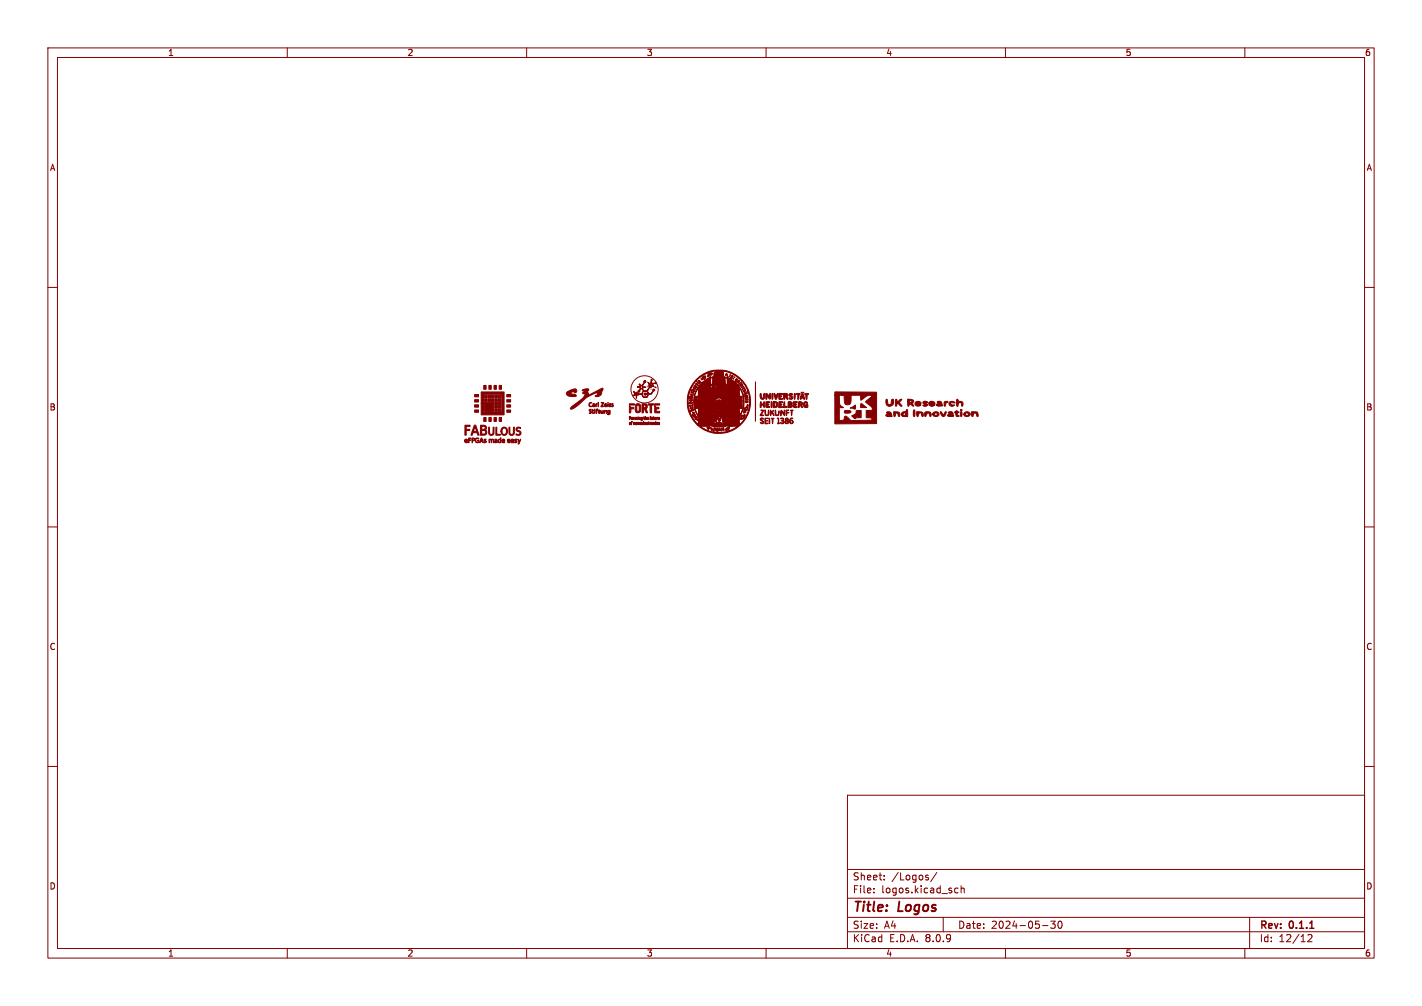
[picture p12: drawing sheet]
<svg xmlns="http://www.w3.org/2000/svg" width="297mm" height="210mm" viewBox="0 0 297 210" stroke-linecap="round" stroke-linejoin="round" font-family="sans-serif">
<defs><g id="words">
<g font-size="2.8" fill="#840000">
<text x="178" y="190.9">Title:</text>
<text x="187.7" y="190.9">Logos</text>
</g>
<g font-size="2.1" fill="#840000">
<text x="178" y="184">Sheet:</text>
<text x="186.2" y="184">/Logos/</text>
<text x="178" y="186.7">File:</text>
<text x="184.1" y="186.7">logos.kicad_sch</text>
<text x="178" y="196.9">KiCad</text>
<text x="178" y="194.1">Size:</text>
<text x="184.7" y="194.1">A4</text>
<text x="185.7" y="196.9">E.D.A.</text>
<text x="193.3" y="196.9">8.0.9</text>
<text x="200" y="194.1">Date:</text>
<text x="207" y="194.1">2024-05-30</text>
<text x="263" y="194.3">Rev:</text>
<text x="263" y="196.9">Id:</text>
<text x="267.1" y="196.9">12/12</text>
<text x="269.4" y="194.3">0.1.1</text>
</g>
<g font-size="1.8" fill="#840000">
<text x="35" y="11.9">1</text>
<text x="85" y="11.9">2</text>
<text x="135" y="11.9">3</text>
<text x="185" y="11.9">4</text>
<text x="235" y="11.9">5</text>
<text x="285" y="11.9">6</text>
<text x="10.3" y="35.9">A</text>
<text x="285.3" y="35.9">A</text>
<text x="10.3" y="85.9">B</text>
<text x="285.3" y="85.9">B</text>
<text x="10.3" y="135.9">C</text>
<text x="285.3" y="135.9">C</text>
<text x="10.3" y="185.9">D</text>
<text x="285.3" y="185.9">D</text>
<text x="35" y="199.9">1</text>
<text x="85" y="199.9">2</text>
<text x="135" y="199.9">3</text>
<text x="185" y="199.9">4</text>
<text x="235" y="199.9">5</text>
<text x="285" y="199.9">6</text>
</g>
</g></defs>
<g fill="none" stroke="#840000" stroke-width=".21">
<path d="M10 10h277v190h-277zM12 12h273v186h-273zM60 10v2M110 10v2M160 10v2M210 10v2M260 10v2M10 60h2M285 60h2M10 110h2M285 110h2M10 160h2"/>
<path d="M177 166h108v32h-108zM285 160h2M60 198v2M110 198v2M160 198v2M177 194.5h108M177 191.5h108M177 187.5h108M177 181.5h108M182.5 186.3v.1M182.5 185.5v.1M184.7 183.6v.1"/>
<path d="M184.7 182.8v.1M193.7 183.2l.3 .2-.3 .3M193.7 182.7l.2 .1M195.7 182.1l-1.3 2M197 191.5v3M199.5 186.3h.6M199.5 185.5h.6M200.7 185.5l.3-.1 .3 .1 .1 .9M200.7 184.9v1.5M210 198v2M217.7 193.2h1.2M219.5 192.3h.9l-.5 .6 .4 .1v.7l-.2 .1-.6-.1"/>
<path d="M221.1 192.4l.2-.1a.8 .8 0 0 1 .5 .7 .8 .8 0 0 1-.5 .8l-.2-.1-.1-.5zM260 198v2M261 191.5v6.5M273.2 195.2l.5-.1 .3 .4-.9 1.1h.9"/>
<circle cx="134.6" cy="81.3" r="2.84"/>
</g>
<path d="M273.6 193.8h.8" fill="none" stroke="#840000" stroke-width=".3"/>
<g fill="#840000" stroke="#840000" stroke-width=".21">
<path d="M146.8 82.7l.1 .2z"/>
<path d="M148.6 81.6v.2z"/>
<path d="M149.3 81.2v.1z"/>
<path d="M149.5 79.1v.1z"/>
<path d="M150.1 77.9l.1 .1z"/>
<path d="M150.8 79.1v.1z"/>
<path d="M151 81.2v.1z"/>
<path d="M151.7 81.6v.2z"/>
<path d="M152.3 82.7v.2z"/>
<path d="M152.9 82.7v.2z"/>
<path d="M154.9 79.7v.1z"/>
<path d="M156.4 83.4v.1z"/>
<path d="M144.6 84.4v.2z"/>
<path d="M145.6 83.9v.2z"/>
<path d="M146.2 82.8l.2 .1z"/>
<path d="M147.4 82.7v.2z"/>
<path d="M148 82.7v.2z"/>
<path d="M149.9 79.2h.1z"/>
<path d="M149.9 82h.1l-.1 .2z"/>
<path d="M152.3 78.5v.2z"/>
<path d="M152.5 78.2v.2z"/>
<path d="M153.1 79l.1 .2z"/>
<path d="M153.4 82.7v.2z"/>
<path d="M153.4 78.7h.1l-.1 .2z"/>
<path d="M154.7 83.9v.2z"/>
<path d="M167.4 81.9l.2 .1h-.3z"/>
<path d="M167.7 81.9l.2 .1h-.2z"/>
<path d="M145.6 79.8l.5 .4z"/>
<path d="M149.4 89.3v.6z"/>
<path d="M155.7 83.1h.6l-.7 .2z"/>
<path d="M144.8 80.9l.5 .3a.37 .37 0 0 1-.6-.2z"/>
<path d="M150.7 89.4a.37 .37 0 0 1-.1 .6z"/>
<path d="M154.3 80.1l.5-.3-.5 .5z"/>
<path d="M154.9 80.7l.4-.1v.2h-.3l-.1 .2z"/>
<path d="M155.4 82l.5-.2-.5 .3z"/>
<path d="M155.7 83.5h.6z"/>
<path d="M143.8 83.2l.9 .1z"/>
<path d="M149.1 89.3l.1 .4-.3 .4z"/>
<path d="M155.1 81.1l.3-.2 .2 .2-.5 .2z"/>
<path d="M155.5 82.3l.6-.2-.6 .4z"/>
<path d="M144.2 82.2l.6 .2-.1 .2h-.3z"/>
<path d="M144.4 81.7l.5 .3h-.6z"/>
<path d="M151.5 78.1l.4-.1v.4h-.3z"/>
<path d="M163.8 83.8l.1 1 .5 .1v.1l-.7 .1z"/>
<path d="M165.9 82.1a1.06 1.06 0 0 1 .1 1.3z"/>
<path d="M160.7 87.3v1.2l-.1-.4z"/>
<path d="M161.1 83.8a1.16 1.16 0 0 1 .1 1.3l-.2-.4z"/>
<path d="M161.3 82.1a1.18 1.18 0 0 1 0 1.3z"/>
<path d="M144.2 85.1l.3 .1 .2-.2 .1 .1-.5 .2h-.1z"/>
<path d="M147.8 78.4l.6-.3v.3h-.3l-.2 .3z"/>
<path d="M154.6 80.4l.4-.3-.4 .4 .5-.2-.4 .3z"/>
<path d="M144 84.6l.7 .2-.6 .1z"/>
<path d="M149.2 80.6l.3 .6h-.4z"/>
<path d="M156.1 84.4l.2 .2-.2 .2 .2 .2-.3 .2z"/>
<path d="M154.1 79.5l.3-.1 .1 .2-.4 .4 .2-.4-.4 .2z"/>
<path d="M155.7 83.8h.4l.2 .1-.5 .2z"/>
<path d="M144 83.5h.6v.2l-.5 .1-.1-.2h.3z"/>
<path d="M143.8 82.9h.7h-.6l.1-.1a.41 .41 0 0 1 .7 .1l-.2 .1z"/>
<path d="M145 80.6l.3-.1 .3 .3-.4-.2 .2 .4-.1-.1-.3-.2z"/>
<path d="M150.2 89.4h.2l.1 .3-.1 .3-.2-.5-.1 .5z"/>
<path d="M150.9 89.3h.3l-.1 .1 .2 .3-.2 .2-.1-.1 .1-.1-.2-.1z"/>
<path d="M145.3 80l.4 .2 .1 .3-.1-.2h-.4z"/>
<path d="M153.8 79l-.1 .5 .3-.3a.32 .32 0 0 1-.1 .3 .32 .32 0 0 1-.3 0z"/>
<path d="M155.6 82.6l.4-.1 .2 .2-.6 .2v-.2h.4z"/>
<path d="M161.1 87.3h.6l-.2 .2-.1 .9-.1-1z"/>
<path d="M165.1 85.6h.6l-.2 .2-.2 .9z"/>
<path d="M144.5 81.3l.5 .1 .2 .3h-.5l-.2-.2 .4 .1-.4-.1z"/>
<path d="M149.8 89.3l.1 .1v.7l-.3-.2v-.2l.1 .1 .1-.1v-.2l-.2 .2z"/>
<path d="M143.9 84.1l.4-.2 .3 .1a.52 .52 0 0 1-.8 .3l.1-.2h.6z"/>
<path d="M144.4 85.6l.4-.3 .1 .2-.1 .2-.6 .2 .1-.2 .5-.2-.5 .2z"/>
<path d="M155.2 81.5l.1 .2 .1-.2h.3h-.3l.1-.1h.3l-.4 .4-.1-.1z"/>
<path d="M164.2 85.6h.6l-.5 .2 .1 .3 .4 .1h-.4l-.1 .6z"/>
<path d="M168.1 82.2l.8 .1-.3 .2v.7l-.1 .2-.1-.1a1.02 1.02 0 0 0-.3-1z"/>
<path d="M145.9 79.5l.3 .1 .1 .4-.1-.2-.4-.2h.2v-.1l-.2 .1z"/>
<path d="M159.8 87.3h.7l-.6 .2 .1 .2 .3 .2h-.4v.3l.5 .2-.6 .1z"/>
<path d="M166.3 82.2l.8 .1-.2 .1-.2 1-.1-.1v-.9l-.3-.1z"/>
<path d="M159.8 85.6a.96 .96 0 0 0 .4 1.1l.2-.1 .2-.9v.9l-.5 .2-.3-.3z"/>
<path d="M161.6 82.2h.2l.3 .7 .2-.6 .2-.1-.4 1.2-.2-.1z"/>
<path d="M162.3 87.3h.3l.2 1.1h-.4a.81 .81 0 0 0-.1-1.1z"/>
<path d="M147.9 78a.71 .71 0 0 1 1 0l-.3 .3v-.3l-.7 .2z"/>
<path d="M163.1 85.7l.6 .8 .1-.9v1.2l-.6-1-.1 1z"/>
<path d="M161.5 83.8a.68 .68 0 0 1 1 .7 .68 .68 0 0 1-1 .6v-.6h.3l.1 .3a.39 .39 0 0 0 .3-.4 .39 .39 0 0 0-.3-.3l-.1 .4h-.3z"/>
<path d="M157.8 79.7v8.2z"/>
<path d="M158.9 85.6l.6 .1-.5 .9 .4 .1h-.6l.5-1z"/>
<path d="M162 85.6l.1 .9h.5l.1-.7v.6a.41 .41 0 0 1-.4 .4 .41 .41 0 0 1-.4-.5z"/>
<path d="M162.7 83.9h.8l-.1 .1-.5 .2 .4 .3-.4 .2 .5 .2v.1l-.8 .1z"/>
<path d="M158.8 82.2h.2l.1 .8 .2 .1 .3-1a.71 .71 0 0 1 .2 .8 .71 .71 0 0 1-.5 .5 .81 .81 0 0 1-.5-1.2z"/>
<path d="M160 83.9h.8l-.1 .1-.4 .2 .3 .3-.3 .2 .5 .2a.5 .5 0 0 1-.8-.1z"/>
<path d="M160 82.1l.2 .1 .5 .6 .1-.7a1.12 1.12 0 0 1 0 1.2l-.6-.8v.7l-.2 .1z"/>
<path d="M162.6 82.1l.9 .1-.1 .1-.5 .2 .4 .3-.4 .2 .6 .3a.47 .47 0 0 1-.5 .1 .47 .47 0 0 1-.3-.4z"/>
<path d="M165.7 83.9h.8v.1l-.6 .2 .5 .3-.5 .2 .6 .3a.51 .51 0 0 1-.7 0 .51 .51 0 0 1-.1-.6z"/>
<path d="M158.9 83.8l.2 .5h.3l.1-.4h.2l-.1 1.1-.2-.4h-.2h-.1l-.1 .4-.2 .1z"/>
<path d="M160.9 85.6l.1 .5 .6-.4a.81 .81 0 0 0 .1 1.1l-.5-.6-.3 .5z"/>
<path d="M164.9 82.2h.6v.2l-.3-.1-.2 .2 .6 .4-.2 .4h-.5l-.1-.1 .1-.2 .2 .1 .3-.1-.6-.4z"/>
<path d="M167.5 82.2l.3 .1 .2 1.1-.3-.3-.5 .3 .1-.6h.4l-.1-.3-.1 .3h-.2z"/>
<path d="M154.5 81a5.2 5.2 0 0 1 0 5.8v-.1a5.7 5.7 0 0 0 0-5.7z"/>
<path d="M158.9 87.3h.4l.2 .2h-.6l.5 .5v.4a.41 .41 0 0 1-.6-.2l.4 .1 .2-.1-.6-.6z"/>
<path d="M165.1 87.4l.2-.2 .3 .1-.4 .1-.2 .3a.46 .46 0 0 1 .5 .1 .46 .46 0 0 1 0 .6h-.3l-.2-.2-.1-.2 .4 .3 .3-.1-.3-.4-.4 .2z"/>
<path d="M168 84l.5-.1 .2 .2h-.6l.1 .7h.3l-.2-.3 .2-.1a.34 .34 0 0 1 .2 .4 .34 .34 0 0 1-.3 .3l-.3-.1a.77 .77 0 0 1-.1-1z"/>
<path d="M146.7 78.7h.1a.33 .33 0 0 1 .4-.2 .33 .33 0 0 1 .1 .5l-.1 .3-.3-.2 .3-.2-.1-.2-.5 .6-.2-.3h.3z"/>
<path d="M163 87.4l.6-.1v.6a.35 .35 0 0 1-.1 .5 .35 .35 0 0 1-.5-.2h.6v-.2l-.4-.2 .4-.3-.1-.1z"/>
<path d="M147.6 89.1l.5-.2 .3 .4 .3 .1-.1 .2h.2l-.1 .3a.7 .7 0 0 0-.8-.5h.2l-.2 .3z"/>
<path d="M164.6 83.9h.6l.3 .2-.1 .9-.8 .1v-.4l.5 .1 .2-.1-.2-.1-.5 .1v-.5l.4 .1 .2-.1-.2-.1-.4 .1z"/>
<path d="M154.8 86.6l.3 .2-.2 .2 .1 .3 .4-.8 .3 .2-.3 .2 .2 .3-.7 .4a.42 .42 0 0 1-.3-.4 .42 .42 0 0 1 .2-.4z"/>
<path d="M155.6 85l.2 .1-.2 .6 .4-.2 .1-.2 .1 .2-.6 .3v.1l.2 .1-.4 .3-.1-.7z"/>
<path d="M163.7 82.1a.7 .7 0 0 1 .8 .2l-.1 .5 .2 .6-.6-.5-.2 .5-.1-.9 .4 .1 .2-.2-.3-.1-.1 .2h-.2z"/>
<path d="M166.8 83.9l.4-.1 .4 .3-.1 .5 .1 .5-.2-.1-.3-.4-.2 .4-.1 .1-.1-.8 .4 .1 .3-.2-.3-.1-.4 .2z"/>
<path d="M164.1 87.3h.5l.2 .8-.2 .3-.3 .1-.2-.1-.2-.3 .4 .2 .3-.2-.3-.2-.4 .2 .1-.5 .2 .1 .3-.2-.2-.1-.3 .2z"/>
<path d="M144.7 86.1h.3l.4 1.1 .2-.3 .1 .9-.6-.4 .3-.1-.7-.4-.1-.4 .5 .4v-.3l-.5-.4z"/>
<path d="M145.4 79.3a6.6 6.6 0 0 1 9.3-.3 6.6 6.6 0 0 1 .4 9.3 6.6 6.6 0 0 1-9.3 .5l.3 .1a6.2 6.2 0 0 0 8.1-.1l-1.8 .2-.2 .9-.3-.2 .2-.2v-.2l-.4 .6-.2-.3 .9-.7-2.8 .2-.6-.1h1.5h-1.5l-.9-.2-1.3 .2-1-.2h1.9h-1.9l-.2-.1h2.8l.3 .2-.1-.2 .3-.1 .4 .1v.2l.1-.2 .3 .2v-.3h.3l.1 .3 .2-.2 .3 .2v-.3h.3l.1 .3 .1-.2 .3-.1 .2 .1-.1 .2h2.2v-.2l-1.9 .1 .1-.1-.2-.1h2.2l-8.3 .1a6.3 6.3 0 0 1-2-4.7h.1l.1 .7a6.7 6.7 0 0 0 2 4l2-.1h-2v-.2h4.9h-.8l-.1-.1-.1 .1h-3.9l.5-.1h-.5l.1-.1h.7v.2l.1-.1 1 .1h-.4v-.2l-.4 .1-.3-.2v.1h-.7h.4l.2-.2h1.2l.1 .2 .4-.1v.3v-.2h.5v.1l.3 .1-.2-.1 .1-.1 .5 .2 .4-.2 1.6 .1h-.3h.1a.58 .58 0 0 0-.2-.8v.6l-.2-.9v-.2l.1 .1v-.2l-.1 .1 .1-.4 .3 1 .4 .7v-.2h.2l.1 .3h1l-1-.1-.1-.4v.2h-.2l-.4-.9h.3l.1 .6 .1-.8 .1 .5 .1-.1h.4v.6l.1-.1v.3h.6l.2 .2 .1-.2 .2 .1 .1-.1 .1 .2 .2-.1 .2 .1-.2-.3-.2 .1-.1-.1-.1 .1-.3-.1-.1 .1-.1-.2v.2h-.5l.2-.1h-.2l-.1-.4v.2h-.1v-.3h.5v.3l.1-.1h.3l-.9-.2h1.2h-1.2v-.2h1.3v.2v-.4v.2h-1.3v-.2l1.1 .1 .1-.1h-1.2v-.3h.1v.3l.1-.4 .2 .2v-.2l.2 .1v-.2l-.2 .1v-.2h.9v.1l.2-.2v1.3l.1-1.2h.1l.1 .8v-.6h.1v1v-1.9v.9h-.1v-1l-.1 .8h-.1l-.1-1.3v1.2h-1.1l-.1 .3-.2-.2v.3l-.1-.1v.6h-.4l-.1-1h.3v.7v-.8h1.1l.1 .1-.1-.1h-1.1v-.2l.5 .1 .2-.2 .2 .2 .1-.2h.2l.1 .2h.2v-.3h-.6l-.1 .2v-.3l-.1 .2-.7 .1h.4h-.2l.1-.2-.3 .1v-.3h.6h-.6v.7h-.3l-.1 .6-.1-.6-.1 .8h-.3l-.2-.7h.2l.1 .3v-.4h-.5l-.5 1.6-.3-.2-.2-1h.5l-.5-.1-.1 1.2-.2 .1 .2-1.1-.4 1.1 .3-1.4 .8 .1-.2 .3a.36 .36 0 0 0-.2 .3 .36 .36 0 0 0 .2 .3l.1 .4-.1-.5a.57 .57 0 0 0 .3-.6 .57 .57 0 0 0-.4-.4 .53 .53 0 0 0-.6 0 .53 .53 0 0 0-.2 .6l-.2 1.1h-.2l.3-1.2-.5 1.2h-.5v-.3v.2h-.3l-.1-.3-.1 .2h-1.2v-.2l.4 .1-.4-.1-.2 .3h-.4l-.2-1.3h.4v1v-.3h.5l.1 .2h.2l-.2-.2h1.3v.5l.1-.8h.3l.1 .4 .2-.5v.6l.1-1h.2l.1 .4 .1-.3h.2h-.2l.1-.3-.2-.1-.1 .3h-.2v-.3l-.2 .7-.1-.7-.1 .8h-.3l-.1-.2v.5h-1.3v-.3l.5-.1-.5 .1v-.2h.9l.3 .5-.1-.6-.1 .2-.1-.2v.1h-.9v-.2h.5h-.5v-.1l1-.1h-1l-.1 .9h-.5v-1h.2v.8v-.9h.1v.8l.1-.9h.3l.1 .2 .1-.2 .3 .2-.2-.3 .6 .1 .1 .1h.4v.7v-1.4v.7h-.4l.2-.2-.2-.2 .1 .2-.2 .1-.3-.2-.9 .2-.1-.6v.7h-.1v-.7v.8h-.2v-.6v.9h-.4l-.1-.2a3.8 3.8 0 0 1-.6-2.8 4.8 4.8 0 0 0 .8 3l.1-1.3h.7l.1 .7v-.3l.6 .1 .1-.2-.2 .1h-.5v-.3h.2l.1 .2 .2-.2h.4v.2l.1-.3 .2 .3v-.2l.1 .2 .1-.3-.1-.1-.1 .2v-.3h.5l.1 .8 .1-.8 .2 .8h.3h-.3v-.3h.4v.3l.3 .2v-.2h.6l.3 .2v-.2l.4 .1 .1-.1h.4h-.9v-.2l-.8 .2 .6-.4-.1-.2-.6 .6v-.8l.1 .3 .2-.2h.7h-.7v-.2h.4a.71 .71 0 0 0-1 .6h-.4v-.6h.2l.1 .4v-.5h.1v.2l.1-.3h.6h-.6l-.1-.1 .2 .1h1.3l.3 .8-.5-.2 .5 .4 .2-.1-.4-.9h.3v.3l.1-.1 .1 .3v-.2h.2l.1 .8v-.8l.2 .8 .1-.5 1.7 .2-1.7-.2 .8-.1h-.8v-.1h.9v.1l.4-.1h-1.3l.8-.1h-.8v-.1h1.4l.1 .3h.2l-.2-.3h-1.5v-.2l.7 .1 .1-.2 .3 .2 .1-.3h.1l.2 .2 .1-.1-.2-.4-.1 .3h-.1l-.1-.3-.2 .4-.1-.2-.4 .3 .6-.7-.5 .3-.3 .4h-.2v-.4l.2 .2 .3-.5h1l.2 .3 .1 .5 .1-.1-.1-.3 .4 .4 .1-.1 .7 .1-.4-.1v-.1l.4-.1a.8 .8 0 0 1-1.2-.3l-.3-.2h-1l.9-.2 .6 .2 .3 .5v-.3l.3 .2 .2-.3 .1 .2h.1l-.1-.3-.2 .1-.1-.1-.1 .2h-.2l-.2-.3-.4 .1-.1-.3h-.6l-.2 .3h-.3l.1-.7h.2v.3l.2-.3 .1 .4 .1-.5h.2v.3v-.2h.2l.1 .4 .2-.3v.4l.2-.4 .2 .5v-1l-.3 .5-.1-.6v.6l-.2-.6-.1 .5h-.2v-.3v.2h-.2l-.1-.4-.1 .5-.2-.5v.5h-.2l-.1-.5-.1 1-.2 .5h-.3l-.1 .7-.1-.8-.1 .8h-.2v-.5l-.1 .4h-.1v-.3v.1l-.5-.1 .3 .1v-.3l-.1 .2-.3 .1h-1.1v-.2h.3v-.2h.3l.2 .3v-.3l-.8 .1-.2 .4-.1-.2-.1 .3h-.2v-.7l-.1 .8-.2-.8-.1 .8h-.6l-.1 .2-.1-.1v.2h-.4l-.1-.3-.4 .3v-.3h.7h-.7l-.1 .2h-.7v-.2h-.6v-.3h.2h-.2l1.6 .1 .2-.3h.1l.1 .3 .2-.1-.2-.5-.1 .3h-.1l-.1-.3-.2 .5h-.1v-.3l-.2 .3h-.2l.5-.6-.7 .7h-.2l-.1-.2-.5 .1 .2-.1h-.2v-.4l.2 .2v-.2l.4 .1-.1-.3-.1 .2-.2-.2-.2 .2v-.5l.6 .1-.2-.3h.4v.9l.2-.3 1-.1 .3 .3 .1 .5 .1-.1-.1-.3 .3 .4 .2-.1-.5-.5-.4-.2h-.9h1.4l.4 .5-.1-.5 2.1 .1h-.8v-.2l-3 .1 .5-.2 .1 .1-.1-.2-.3 .3-.4-.1v-.4h.2l.1 .4v-.6h.1l.1 .3 .1-.5 .2 .6 .1-.6h.1l.1 .8 .1-.1 .2 .2-.2-.7 .2 .4 .1-.3 .1 .4 .1-.5h.2l.1 .5v-.1h.8l.1 .3v-.5l-.1 .2h-.8v-.2l.4 .1h.2v-.1h.4v.3l.1-.3h.1l.3 .5-.1-.3 .6 .2 .3-.3-.5 .1-.1-.1h.3l-.3-.1-.3 .2a.52 .52 0 0 1 .6-.6 .52 .52 0 0 1 .4 .8l-.2 .3 .2-.2 1.2 .1-.1-.2-1.1 .1 .3-.5h.2v.3l.1-.1 .1 .3v-.4l-.2 .1v-.2l.8 .1-.2-.2h.4v.4l.1-.8-.1-.2v.6l-1 .1v-.4v.4h-.2l-.1-.3-.3-.3h.4v.1v-.3v.2h-.4a.7 .7 0 0 0-1.1 .6h-.1l-.1-.4v.4h-.4l-.1-.2-.5 .2v-.7l-.1 .5h-.2l-.1-.5-.1 .6-.1-.6-.1 .5-.2-.5-.1 .3h-.1l-.1-.3-.2 .3-.1-.3-.1 .5h-.1l-.1-.5v.7h-.2l-.1-.7v.7h-.4l-.4 .2v-.4l.1 .2 .2-.5 .2 .4 .1-.9h.3l.1 .3 .1-.2h.6l-.1-.5-.2 .5h-.3l-.2-.3v.2h-.3l-.6 .8v-1l.1 .6 .4-.7 .1-.9h.2v1l.1-1.7h.2l.1 1.7v-.2h.1l.1 .3 .2-.5 .1 .3 .1-.2h.1l.1 .2 .2-.2-.2 .7 .6-.1 .1 .2 .1-.3h.3l.1 .7 .1-.7 .2 .7v-.4h.2v.3l.1-.2h.3v.1v-.3v.2h-.3l.1-.2 .4 .1v-.2l-.4 .1 .1-.2h.5v.2v-.2l.2 .2 .1-.2 .1 .1 .3-.1 .1 .3 .1-.2-.2 .1v-.2h.6l.2 .4-.2-.4h.4v.7l.2-.7 .1 .7 .1-.4h2.5l.1 1.1 .4-.1-.2-.3h-.2l.2-.5 .2 .5v-.1l-.4-.9-.1 .3h-2.5v-.2l.4 .2 .1-.2 .4 .1 .5-.1 .1 .2 .2-.2 .4 .1 .2-.1h-.6l-.1-.3 .5 .1v-.1h-.6l-.1 .3h-.3l-.1-.4-.2 .4h-.3l-.1-.5-.1 .5h-.3l-.1-.9-.1 .8-.1-.8-.1 .8-1-.1v.1h-.2v-.1l-.2 .1-.1-.2-.2 .2h-.5l.1-.1-.3 .1-.1 .3h-.2v-1.1l-.1 .8-.2-.8-.1 .8h-.3l-.1-.2-.1 .3h-.4v-.4h.2l-.1-.4h-.3l-.1 .2h-.1l-.1-.2h-.3l-.1 .3h-.1v-.6h.2l.2-.7 .6 .1 .1 .6v-.4l-.1-.3h-.7l-.1 .7h-.2v-.8h1.2l.1 1.6 .1-1.9h.2l.1 1.9v-.7h.8l.1 .7 .2-.2-.2-.1 .3-.3 .1 .3h-.1l.1 .3h1.3l.2-.2 .3 .3-.2-.4-.2 .1-.2 .2h-1.2v-1.1h.3v1l.4-.4-.1 .3h.1v-.1l.3 .2-.1-.3 .3 .1 .3-.5 .3 .6v-.7l.4 .1 .2-.1-.2-.2-.2 .2-.3-.2-.2 .3-.2-.3-.1 .7h-.3l-.4-.3 .2-.1 .3 .4-.3-.7-.3 .4-.1-.5h.6l.1 .4v-.9l-.1 .5-.6-.1v.2l-.4 .1v.4l-.3-.5-.1 .4h-.8v-.2l.5 .1 .1-.1-.2-.2-.4 .2v-2.6l-.1 1.6h-.2l-.1-1.5-.1 1.8h-1.2v-.5h.2v.3v-.6l.3 .2v-.2h.2l.2 .2-.1-.2h-.6h.9v.5v-1.1v.6h-.9v.3h-.2l-.1-.2v.6h-.2l-.1-.3v1h-.2l-.1-.7a5.9 5.9 0 0 0-.9 2.9 5.5 5.5 0 0 1 1.6-3.9l.5 .1v-.2h.2l.1 .2 .1-.4-.5 .3h-.3a3.2 3.2 0 0 1 1.8-1l.1 2.5 .1-.4 .2 .4v-.5h.2l.3 .5 .3-.3h.4l.1 .1v-.3l-.1 .2h-.4v-.5l.4 .2 .1-.2 .1 .5 .2-.3h.3l.3 .6 .2-.1-.2-.2-.2 .1 .1-.6 .4 .6v-.4h.2l.1 .6v-.4l.3 .4-.1-.5h.3v1.6l.2-1.8 .1 1.8 .1-.1h.2v.3l.1-.5 .2 .3 .1-.2h.2v.2l.1-.3 .2 .4v-.5h-.3v.2h-.2l-.1-.2h-.3v.3h-.2v-.6h.2v-.2h.1l.2 .2v-.2h.2l.2 .2 .1-.2 .1 .3 .1-.5 .1 1.2 .1-1.2h.2l.1 1.1v-1.9l-.1 .8h-.2l-.1-1.2v1.2l-.2-.1-.2 .3 .1-.5-.1 .7h-.2v-.4l-.2 .2 .2-.5-.2 .7h-.1v-.4l-.2 .2 .1-.5-.1 .7h-.2v-1h.3v.1l.1-.1 .1 .1 .3-.1 .1 .1v-.2l-.9 .1v-.6h.2v.5v-.4l.8 .1 .1 .6 .1-.7-.1-.3-.1 .4h-.2l.1-.2-.7 .1v-.5l.2 .3 .2-.2 .3 .1-.1-.3-.2 .2-.1-.4-.2 .3-.1-.2v.6h-.2l-.1-1-.1 1.5-.2-1.6v1.8h-.3l-.3-.7v.6h-.2a.3 .3 0 0 0-.3-.3 .3 .3 0 0 0-.3 .3h-.3l.1-.2h-.7a.5 .5 0 0 0-.8 .2l-.2 .1v-.7l.2 .1 .2-.1 .1 .1 .1-.1 .2 .1h.4h.8l-1.2-.1h1.7l-.2-.1-.2 .1h-1.3l1.1-.1h-1.6l-.6 .5 .3-.5 .1-1.2 .2 1.2v-.4h.2l.1 .3v-.3l.2 .2v-.2h.2v.2l.1-.1 .1 .2 .1-.3 .1 .2 .1-.2h.2v.2v-.2h.2l.1 .2 .1-.2 .1 .3v-.2v-.3l-.1 .2-.2-.2v.2h-.2v-.2v.2h-.2l-.1-.2-.1 .2-.1-.2-.2 .3v-.3v.2h-.2v-.2l-.2 .2v-.3l-.1 .3h-.2v-.3h2l.1 .6 .2-1.1 .1 1.2 .4 .5v-1.2a.63 .63 0 0 0-.8-.7v.7h-2v-.2l.3 .1 .2-.1 .3 .1h1.1l-.2-.2-.3 .1-.1-.2v.2l-.3 .1-.3-.3v.2l-.4-.1-.3 .1v-.3l.2 .1v-.3v.2l-.2-.1-1 .1 .2-.3 .2 .2 1-.1 .1 .2v-.2h.2v.2v-.3h.1l.2 .4 .1-.4v.2l.1-.1h.2v.2l.1-.2 .1 .2 .2-.1 .1 .2v-.2h-.2l-.1-.3-.1 .2-.1-.1v.1h-.2l-.1-.3-.1 .2-.1-.3-.2 .4-.2-.1-.1 .1h-.6l.2-.2 .1-.7 .2 .8v-.3l.3 .1 .1-.1h.9l-.2-.1v.1h-.7v-.2l.5 .1-.1-.4-.2 .3-.3-.1v.2l-.3 .1v-.5l.3-.1 .1 .1v-.2l.2 .1 .1-.2 .4 .1 .1 .5 .3-.1 .1 .6 .1-.9 .1 1 .7 .1 .1-.2 .1 .3 .4 .1 .1-.2 .2 .1-.1-.4 .4-.1v.2l-.2-.1a.32 .32 0 0 1 .1 .4 .32 .32 0 0 1-.3 .2l1 .7 .3 .4 .4 .2v.9a1.99 1.99 0 0 0 .5 1.9l.1-.6v2.7h-.6v3.4a6.2 6.2 0 0 0 1.8-6.9l-.1 .1 .1-.3a6.3 6.3 0 0 0-5.2-4.1l-.1 .5h-.3l-.1-.3 .3 .1-.2-.4-.1 .2-.4-.2-.3 .2-.1-.2-.2 .4-.2-.3a5.8 5.8 0 0 0-3.8 2.1 4.3 4.3 0 0 0-1.7 3.4l-.1 1h-.1a6.1 6.1 0 0 1 1.8-4.7z"/>
<path d="M131.5 84.3h1v.3h-1z"/>
<path d="M136.9 88l.1 .1z"/>
<path d="M136.8 80.8l.2 .2z"/>
<path d="M136.7 84.3h1.1v.3h-1.1z"/>
<path d="M134.4 88l.1 .7z"/>
<path d="M133.2 87.1v.5z"/>
<path d="M136.9 88.2v.5z"/>
<path d="M135.5 88l.1 .7z"/>
<path d="M136.5 87l.1 .6z"/>
<path d="M135.8 86.9l.1 .2-.1 .5z"/>
<path d="M131.9 88h.2l-.2 .7z"/>
<path d="M132.3 87.1l.2 .1-.2 .4z"/>
<path d="M134.5 87l.2 .6-.2-.1z"/>
<path d="M135.8 88.2h.2l-.2 .5z"/>
<path d="M137.2 87.1l.2 .1-.2 .4z"/>
<path d="M136.1 87.1l.1 .4 .1-.4-.1 .5h-.1z"/>
<path d="M131.5 86.9h.2l-.1 .2 .2 .2h-.2l-.1 .3z"/>
<path d="M133.2 88.2h.2v.4l-.1-.3-.1 .3z"/>
<path d="M136.5 88.2a.3 .3 0 0 1 .3 .2 .3 .3 0 0 1-.1 .3l-.1-.4-.1 .3z"/>
<path d="M137.1 88.2h.3l-.2 .1v.3l.2-.1-.1 .2-.2-.1z"/>
<path d="M135.1 88.2h.2v.1h-.1v.3l.1-.1v.2l-.2-.1z"/>
<path d="M135.4 84.3h1.1v.2l-.4 .1v1.6l-.3-.1v-1.5l-.4-.1z"/>
<path d="M131.5 88.2h.2v.5l-.2-.2v-.1l.2 .1-.1-.3-.1 .2z"/>
<path d="M132.3 88.2h.3v.5l-.1-.5-.2 .4z"/>
<path d="M133.5 87.1a.28 .28 0 0 1 .3 .2 .28 .28 0 0 1-.1 .3l-.1-.4-.2 .4z"/>
<path d="M134.8 86.9l.2 .3v.4l-.1-.4-.1 .4z"/>
<path d="M136.1 88.2a.26 .26 0 0 1 .2 .2 .26 .26 0 0 1-.1 .3l-.2-.2v-.1l.2 .1v-.3l-.2 .2z"/>
<path d="M136.8 87.1l.1 .5 .1-.5v.5a.28 .28 0 0 1-.3-.2 .28 .28 0 0 1 .1-.3z"/>
<path d="M131.9 87.1l.2 .2-.1 .3-.2-.1 .1-.1 .1 .1v-.3l-.2 .2z"/>
<path d="M133.6 88.2l.3 .1-.2 .4-.1-.2 .1-.1 .1 .2-.1-.4-.1 .2z"/>
<path d="M137.5 88.2h.3l-.2 .1 .2 .1-.2 .3-.1-.1 .2-.1z"/>
<path d="M132.8 88.2a.24 .24 0 0 1 .2 .2 .24 .24 0 0 1-.1 .3l-.2-.2 .2 .1v-.2l-.2 .1 .2-.2z"/>
<path d="M131.5 84.7a.59 .59 0 0 0 .8 .3v.3h-.5l-.1 .8-.2 .1z"/>
<path d="M134 88.2l.3 .2-.2 .1 .2 .1-.1 .1-.2-.2v-.2h.2h-.2z"/>
<path d="M134.7 88.2h.2v.2l-.2 .1h.2v.1h-.2l-.1-.3h.3h-.3z"/>
<path d="M135.2 87.1h.2v.3h-.1l.2 .1-.1 .1-.2-.1v-.3l.2 .1-.2-.1z"/>
<path d="M136.8 84.6a.82 .82 0 0 0 .8 .5v.2h-.6v.6h.8v.3l-1-.1z"/>
<path d="M134 87.1a.35 .35 0 0 1 .2 .4 .35 .35 0 0 1-.3 .3l.2-.1-.3-.2 .1-.2 .1 .2h.1l-.1-.3-.2 .1z"/>
<path d="M137.6 87.1l.2 .1-.2 .3h.2l-.1 .1-.2-.1v-.3l.2 .1-.2-.1z"/>
<path d="M132.6 87.2a.32 .32 0 0 1 .5 0 .32 .32 0 0 1-.1 .4l-.1-.4-.1 .4-.1-.4-.1 .4z"/>
<path d="M134.1 84.3h.4a.58 .58 0 0 1 .7 .3 .58 .58 0 0 1-.3 .8l.3 .8-.3-.1-.4-1 .4-.2a.32 .32 0 0 0-.5-.3v1.6h-.3z"/>
<path d="M132.8 84.4a.68 .68 0 0 1 .9 0 .68 .68 0 0 1 .1 .9 .6 .6 0 0 1-.4 .9 .6 .6 0 0 1-.7-.7h.3v.2a.25 .25 0 0 0 .3 .2 .25 .25 0 0 0 .2-.3 .85 .85 0 0 0-.2-1l-.3 .1v.8h-.3z"/>
<path d="M134.6 82.1l1.4 .1 .4-.8h.2v-.1l-.2 .1v-.2l.4 .1-.7 1h-.9a.35 .35 0 0 1-.4 .2 .35 .35 0 0 1-.3-.2h.4l-.1-.1-.3 .1z"/>
<path d="M133.5 80.1h.1a.35 .35 0 0 0 .4 .4 .35 .35 0 0 0 .3-.4l.2-.4h.3l-.1-.1-.2 .1 .2-.2a.23 .23 0 0 1 .2 .2 .23 .23 0 0 1-.3 .2l-.3 .6a.38 .38 0 0 0 .5 .3v.1a.4 .4 0 0 0-.5 .1 .4 .4 0 0 0 .1 .5v.1a.38 .38 0 0 0-.5-.4 .38 .38 0 0 0-.3 .5l-.2 .2-.1-.2 .2 .1v-.2h-.2a.47 .47 0 0 0 .3-.7l-.5-.1h.6l.3 .3 .2-.3-.2-.2-.3 .2h-.6a.31 .31 0 0 0 .4 0 .31 .31 0 0 0 .2-.3l-.2-.2z"/>
<path d="M132.3 81.8l.1-.1a.28 .28 0 0 0 .2 .3 .28 .28 0 0 0 .4-.1l.4 .1-.1 .1a.71 .71 0 0 0 1.1-.5 1.08 1.08 0 0 0 1.2-1h-.2l.2-.3 .3 .2 .3-.2-.2-.2-.4 .2-.3-.5 .3 .3a.89 .89 0 0 0 .4-.9v.2l.3-.1a.38 .38 0 0 0-.2 .5 .38 .38 0 0 0 .5 .2l.4-.1v.2h-.6l.2 .6-.3-.1-.4 .3v-.2l-.1 .1-.6 .9 .2 .4-.1-.2a.66 .66 0 0 0-1.1 .1 .67 .67 0 0 0 .2 .7 .67 .67 0 0 0 .7 .2l.3-.4-.2 .4h-.8a.72 .72 0 0 0-.9-.7 .72 .72 0 0 0-.6 1v-.2a.37 .37 0 0 0-.2-.5 .37 .37 0 0 0-.5 .1v-.1l.3-.1 .1-.2h.2l.1 .2 .2-.2a.58 .58 0 0 1-.8-.4z"/>
<path d="M127 84v.1z"/>
<path d="M124.2 85.4l.1 .1z"/>
<path d="M127 84.3v.6z"/>
<path d="M124.2 85.7v.6z"/>
<path d="M124.9 84l.1 .9z"/>
<path d="M124.5 84.3h.3l-.3 .2v.4z"/>
<path d="M123.1 84.1h.5a.38 .38 0 0 0-.5 .4 .38 .38 0 0 0 .5 .3 .43 .43 0 0 1-.6-.1 .43 .43 0 0 1 .1-.6z"/>
<path d="M125.5 84.1l.6-.1-.4 .8 .4 .1h-.6l.5-.8z"/>
<path d="M126.1 85.7h.3a.35 .35 0 0 1 .3 .2 .35 .35 0 0 1-.1 .4v-.5a.34 .34 0 0 0-.4 .5z"/>
<path d="M127.3 84.3h.3l-.3 .1 .3 .3-.3 .2-.1-.1h.3l-.3-.3z"/>
<path d="M125.5 85.7l.1 .5a.35 .35 0 0 0 .4-.5v.6h-.2a.36 .36 0 0 1-.4-.2 .36 .36 0 0 1 .1-.4z"/>
<path d="M127.8 84.3h.3l-.2 .1a.29 .29 0 0 1 .2 .2 .29 .29 0 0 1-.2 .3l-.2-.1 .3-.1-.3-.2z"/>
<path d="M123.8 85.5l.2 .2-.2 .1 .2 .5h-.2l-.2-.6z"/>
<path d="M124.6 85.4h.2l-.1 .2 .1 .1-.2 .6-.2-.6z"/>
<path d="M124.9 85.7l.2-.2 .2 .2-.1 .2 .1 .4h-.2z"/>
<path d="M123.1 85.5h.4l-.3 .2a.31 .31 0 0 1 .3 .3 .31 .31 0 0 1-.3 .3l-.1-.1 .3-.1-.3-.3z"/>
<path d="M123.8 84.3l.4 .1 .1 .5-.6-.1 .4-.1h-.4l.4-.3z"/>
<path d="M126.3 84.3a.23 .23 0 0 1 .3 0 .23 .23 0 0 1 .1 .3l-.4 .1 .4 .1a.28 .28 0 0 1-.4 .1 .28 .28 0 0 1 0-.4h.3h-.4z"/>
<path d="M127 85.7h.4v.4a.36 .36 0 0 1-.1 .4 .36 .36 0 0 1-.4 0l.4-.1v-.2a.29 .29 0 0 1-.3 .1 .29 .29 0 0 1-.2-.3l.3 .2 .2-.2-.1-.2-.4 .2z"/>
<path d="M118.4 81.8l.5-.2a1.17 1.17 0 0 1 1.5-.2 .35 .35 0 0 1 0 .5 .35 .35 0 0 1-.5 0 .52 .52 0 0 0-.7 .2l.3 .2a.63 .63 0 0 1 .9 .3l-.6 .2a1.4 1.4 0 0 1-1.5-.6z"/>
<path d="M121.6 81.4l.8-.2h.5a.39 .39 0 0 1-.3 .6l-.2 .2h.3a.37 .37 0 0 1 .2 .3 .37 .37 0 0 1-.2 .4l3.1-1.7a.51 .51 0 0 1-.1 .8 .92 .92 0 0 1-1.4 .9v-.1a.36 .36 0 0 0 .4-.1 .36 .36 0 0 0 0-.4 7.2 7.2 0 0 0-3.9 2.5 1.94 1.94 0 0 1-1.7 .7l.3-.4 1.6-1.2a2.22 2.22 0 0 0 1.2-1.5h-.4a.56 .56 0 0 1 .5-.7l-.7 .1z"/>
<path d="M200.7 85.5l.3 .1-.1 .1h-.3z"/>
<path d="M179.8 84.2l1.2 .9h-1.3z"/>
<path d="M200.7 85.9l.2 .1v.2v.6l-.1 .2-.2-.3z"/>
<path d="M177.6 85.2l1.1-.6-.1 .8z"/>
<path d="M176.4 85.8l1-.1 .4 .3-.4 .2h-.8h-.2z"/>
<path d="M190.8 85.6h.1a1.39 1.39 0 0 1 0 1.4l-.1-.3z"/>
<path d="M197.3 83.9h.7l-.4 .2-.3 .7-.1-.4z"/>
<path d="M178.9 85.7h1v1.5h-1l-.3 .2-.7-.6a1.05 1.05 0 0 0 1-1.1z"/>
<path d="M196.4 86h.2l.4 .8 .4-.7 .2-.1-.3 .9-.3 .1-.2-.1z"/>
<path d="M186.7 85.9a1.05 1.05 0 0 1 1.2 .4l-.1 .7-.3-.7-.2-.1-.2 .1-.3 .7-.1-.4z"/>
<path d="M191.5 85.9l1 .1a.58 .58 0 0 1 .2 1l-.5-.8-.3 .2-.3 .6-.1-.4z"/>
<path d="M193.2 86h.9a.6 .6 0 0 1 .2 1l-.4-.8a.6 .6 0 0 0-.5 .7l-.2 .1-.1-.2z"/>
<path d="M198.2 84a.82 .82 0 0 1 1.3 .1l-1 .1 .2 .3h.7a.61 .61 0 0 1-.8 .3 .61 .61 0 0 1-.4-.8z"/>
<path d="M199.4 86l.3-.3 .6 .3-.4 .3v.2l.4 .4h-.6z"/>
<path d="M202.9 85.9l.6 .1a.62 .62 0 0 1 .7 .2 .62 .62 0 0 1 0 .8l-.5-.8-.2 .1-.3 .6h-.2z"/>
<path d="M194.8 86.2a.67 .67 0 0 1 .8-.3 .67 .67 0 0 1 .5 .8 .8 .8 0 0 1-1.3-.2l.7 .2 .3-.2-.3-.3-.4 .3h-.3z"/>
<path d="M201.3 86.3a.72 .72 0 0 1 .8-.3 .72 .72 0 0 1 .6 .6 .76 .76 0 0 1-.7 .4 .76 .76 0 0 1-.7-.5h.3l.3 .2 .4-.1v-.2l-.4-.2-.3 .3h-.3z"/>
<path d="M199.8 83.4h.3l.1 .3 .7 .1 .2 .2v.4l-.1 .4-.4-.8a.67 .67 0 0 0-.5 .8h-.2l-.1-.2z"/>
<path d="M185.1 83.4h.2l.1 .8 .4 .3 .3-.2 .1-.8 .2-.2a.87 .87 0 0 1 .1 1.2 .87 .87 0 0 1-1.2 .1 .87 .87 0 0 1-.3-1.1z"/>
<path d="M188.3 86.3l.5-.4h.4l.1-.4h.2l.1 1.5a1.24 1.24 0 0 1-1.3-.3l-.1-.2h.4l.2 .2 .4-.2v-.2l-.4-.1-.2 .3h-.4z"/>
<path d="M192.8 83.8h.6l.4 .1-.7 .1 .5 .3 .2 .3-.4 .2-.6-.1v-.2h.6l-.6-.3z"/>
<path d="M191.2 84a.77 .77 0 0 1 1.2 .2l-.2 .2-.7 .1 .8 .1a.75 .75 0 0 1-1.2-.4l.1-.2 .5 .2 .3-.2z"/>
<path d="M187.1 83.3l.2 .1 .2 .5 .5-.5 .3-.1-.5 .7 .6 .8-.4-.1-.6-.5-.1 .5-.2 .1-.1-1.1z"/>
<path d="M189.6 83.3l1 .1 .2 .4a.74 .74 0 0 0 0 1l-.8-.5-.2 .4-.2 .1v-1h.3l.1 .2h.2l.3-.2-.3-.2-.3 .2h-.3z"/>
<path d="M198 86.1a.74 .74 0 0 1 1 0l.2 .7-.2 .1-1.1-.1v-.1h.4l.2 .1 .2-.2-.8 .1 .8-.4z"/>
<path d="M194.1 84a.7 .7 0 0 1 .7-.2 .7 .7 0 0 1 .5 .5l-.9 .2h.9a.68 .68 0 0 1-.8 .3 .68 .68 0 0 1-.5-.8l.7 .2 .2-.2-.2-.1z"/>
<path d="M185.1 86.1a.73 .73 0 0 1 .9 0 .73 .73 0 0 1 .3 .7 1.22 1.22 0 0 1-1.2-.1l.5 .1 .2-.2-.7 .1a.6 .6 0 0 1 .7-.4l-.1-.1z"/>
<path d="M195.7 83.9a.71 .71 0 0 1 .8 0 .71 .71 0 0 1 .4 .7v.1a1.22 1.22 0 0 1-1.3-.2l.5 .1 .2-.1-.2-.1-.5 .1 .8-.5z"/>
<path d="M174.4 81.8l8.7 .1v6.5l-8.7 .1v-6h.9l.1 2 .8 .6h-.9v2.7l1-.2 .3-.7 1.1 .9 4.4-.2v-.1l-.1-.2-1.1-.1v-1.5h1l.3-.3a3.5 3.5 0 0 0-1.4-1.5l1.3-1.3a1.32 1.32 0 0 0-1.6 .4l-.7 .6-.1-1.1h-1.9a2.12 2.12 0 0 1-.4 1.9l-.3 .1a.56 .56 0 0 1-.7-.4l-.1-1.5-1.9-.1z"/>
<path d="M99.1 85.6h.8v.5h-.8z"/>
<path d="M99.1 84.5h.8v.5h-.8z"/>
<path d="M99.1 83.4h.8v.5h-.8z"/>
<path d="M99.1 82.4h.8v.4h-.8z"/>
<path d="M101 87.2h.5v.8h-.5z"/>
<path d="M101 80.5h.5v.8h-.5z"/>
<path d="M101.2 83.3h.6v.5h-.6z"/>
<path d="M101.2 82.5h.6v.6h-.6z"/>
<path d="M101.9 83.3h.6v.5h-.6z"/>
<path d="M101.9 82.5h.6v.6h-.6z"/>
<path d="M102.1 87.2h.5v.8h-.5z"/>
<path d="M102.1 80.5h.5v.8h-.5z"/>
<path d="M101.2 83.9h2v2h-2z"/>
<path d="M102.6 83.3h.6v.5h-.6z"/>
<path d="M102.6 82.5h.6v.6h-.6z"/>
<path d="M103.2 87.2h.5v.8h-.5z"/>
<path d="M103.2 80.5h.5v.8h-.5z"/>
<path d="M103.3 85.4h.6v.5h-.6z"/>
<path d="M103.3 84.7h.6v.5h-.6z"/>
<path d="M103.3 83.9h.6v.6h-.6z"/>
<path d="M103.3 83.3h.6v.5h-.6z"/>
<path d="M103.3 82.5h.6v.6h-.6z"/>
<path d="M104 85.4h.6v.5h-.6z"/>
<path d="M104 84.7h.6v.5h-.6z"/>
<path d="M104 83.9h.6v.6h-.6z"/>
<path d="M104 83.3h.6v.5h-.6z"/>
<path d="M104 82.5h.6v.6h-.6z"/>
<path d="M104.3 87.2h.4v.8h-.4z"/>
<path d="M104.3 80.5h.4v.8h-.4z"/>
<path d="M105.8 85.6h.8v.5h-.8z"/>
<path d="M105.8 84.5h.8v.5h-.8z"/>
<path d="M105.8 83.4h.8v.5h-.8z"/>
<path d="M105.8 82.4h.8v.4h-.8z"/>
<path d="M103.6 89.2h.2v1.5h.7v.2h-.9z"/>
<path d="M100.5 81.8h4.8v4.8h-4.8v-2.4h.5v1.9h3.8v-3.8h-3.8v1.9h-.5z"/>
<path d="M97.1 88.8h1.1v.2h-.8v.6h.7v.3h-.7v1h-.3z"/>
<path d="M97.9 91.4h.5l-.4 .1v.3l.3 .1h-.3v.5h-.1z"/>
<path d="M98.6 91.4h.2a.31 .31 0 0 1 .3 .4 .31 .31 0 0 1-.4 .2l-.1 .4v-.7l.1 .2a.22 .22 0 0 0 .3 0 .22 .22 0 0 0 0-.3l-.3-.1-.1 .2z"/>
<path d="M101.2 91.7h.3l-.3 .1v.1a.28 .28 0 0 1 .3 .2 .28 .28 0 0 1-.1 .3 .28 .28 0 0 1-.3-.1h.3v-.1a.29 .29 0 0 1-.3-.2 .29 .29 0 0 1 .1-.3z"/>
<path d="M107.6 91.7h.3l-.3 .1v.1a.28 .28 0 0 1 .4 .2 .28 .28 0 0 1-.2 .3 .28 .28 0 0 1-.3-.1h.3l.1-.1a.29 .29 0 0 1-.3-.2 .29 .29 0 0 1 0-.3z"/>
<path d="M108.1 91.7l.3 .5 .3-.5a1 1 0 0 1-.5 1l.2-.3z"/>
<path d="M102.1 89.2h.1l.1 .8a.42 .42 0 0 0 .1 .6 .42 .42 0 0 0 .6-.2v-1.2h.2v1.3a.6 .6 0 0 1-.8 .4 .6 .6 0 0 1-.3-.8z"/>
<path d="M106.3 89.2h.2v.8a.42 .42 0 0 0 .1 .6 .42 .42 0 0 0 .6-.2v-1.2h.2v1.3a.6 .6 0 0 1-.8 .4 .6 .6 0 0 1-.3-.8z"/>
<path d="M99.4 91.5a.35 .35 0 0 1 .3-.1 .35 .35 0 0 1 .3 .2 .37 .37 0 0 0-.5 0 .37 .37 0 0 0-.1 .5 .37 .37 0 0 0 .5 .1v-.2l-.2-.1h.3v.2a.42 .42 0 0 1-.6 .3 .42 .42 0 0 1-.1-.6z"/>
<path d="M104.1 91.7l.4 .1 .1-.4v1l-.1-.1a.24 .24 0 0 1-.3 .1 .24 .24 0 0 1 0-.4v.1a.18 .18 0 0 0 .1 .2 .18 .18 0 0 0 .2-.2l-.1-.3-.4 .2z"/>
<path d="M100.5 91.4h.1l.4 1-.2-.2h-.4l-.1 .2a.29 .29 0 0 1 0-.4 .29 .29 0 0 1 .4 0l-.1-.4-.2 .4h-.1z"/>
<path d="M97.2 91.7a.32 .32 0 0 1 .3 0 .32 .32 0 0 1 .2 .4h-.6l.2 .2h.3v.1a.32 .32 0 0 1-.4 0 .32 .32 0 0 1 0-.5h.3l-.2-.1-.2 .1z"/>
<path d="M104.9 91.7a.32 .32 0 0 1 .4 0 .32 .32 0 0 1 .1 .4h-.5l.2 .2h.3v.1a.32 .32 0 0 1-.4 0 .32 .32 0 0 1-.1-.5h.4l-.2-.1-.3 .1z"/>
<path d="M106.1 91.7a.32 .32 0 0 1 .4 0 .32 .32 0 0 1 .1 .4h-.5l.2 .2h.3l-.1 .1a.32 .32 0 0 1-.4 0 .32 .32 0 0 1 0-.5h.4l-.2-.1-.3 .1z"/>
<path d="M103.4 91.7h.2l.2 .1 .1 .6h-.2a.22 .22 0 0 1-.3 0 .22 .22 0 0 1-.1-.2l.2 .1 .2-.2-.4 .1 .4-.3z"/>
<path d="M106.8 91.7h.3l.2 .1v.6h-.2a.22 .22 0 0 1-.3 0 .22 .22 0 0 1-.1-.2l.3 .1 .2-.2-.5 .1 .5-.3z"/>
<path d="M102.1 91.7l.6 .1a.24 .24 0 0 1 .3-.1 .24 .24 0 0 1 .1 .3v.4h-.1v-.6h-.3l-.1 .6-.1-.6h-.2l-.1 .6h-.1z"/>
<path d="M104.9 89.3a.83 .83 0 0 1 1 .4 .83 .83 0 0 1-.2 1l-.1 .1a.72 .72 0 0 1-.7-.1 .72 .72 0 0 1-.3-.7h.2a.53 .53 0 0 0 .6 .7 .53 .53 0 0 0 .4-.8l-.1-.3a.47 .47 0 0 0-.6-.2 .47 .47 0 0 0-.3 .6h-.2z"/>
<path d="M107.9 89.3a.46 .46 0 0 1 .8 .2l-.1-.1a.31 .31 0 0 0-.5 0 .31 .31 0 0 0 .1 .4 .56 .56 0 0 1 .6 .8 .56 .56 0 0 1-.9 .2l-.1-.2a.36 .36 0 0 0 .6 .1 .36 .36 0 0 0 0-.5 .52 .52 0 0 1-.6-.3 .52 .52 0 0 1 .1-.6z"/>
<path d="M99.1 88.8h.1a2.52 2.52 0 0 1 .7 1.6l.2 .4h-.3l-.2-.5h-.8l-.2 .5h-.2l.2-.7h.9l-.3-1-.3 1h-.3z"/>
<path d="M100.4 88.8h.4a.56 .56 0 0 1 .7 .2 .56 .56 0 0 1-.2 .7 .63 .63 0 0 1 .3 .9 .63 .63 0 0 1-.8 .3h-.5v-.7h.3v.4h.3a.39 .39 0 0 0 .5-.4 .39 .39 0 0 0-.5-.3h-.3v.3h-.3l.1-.9h.2v.3h.3a.34 .34 0 0 0 .4-.3 .34 .34 0 0 0-.4-.3h-.3v.3h-.2z"/>
</g>
<use href="#words"/>
</svg>
